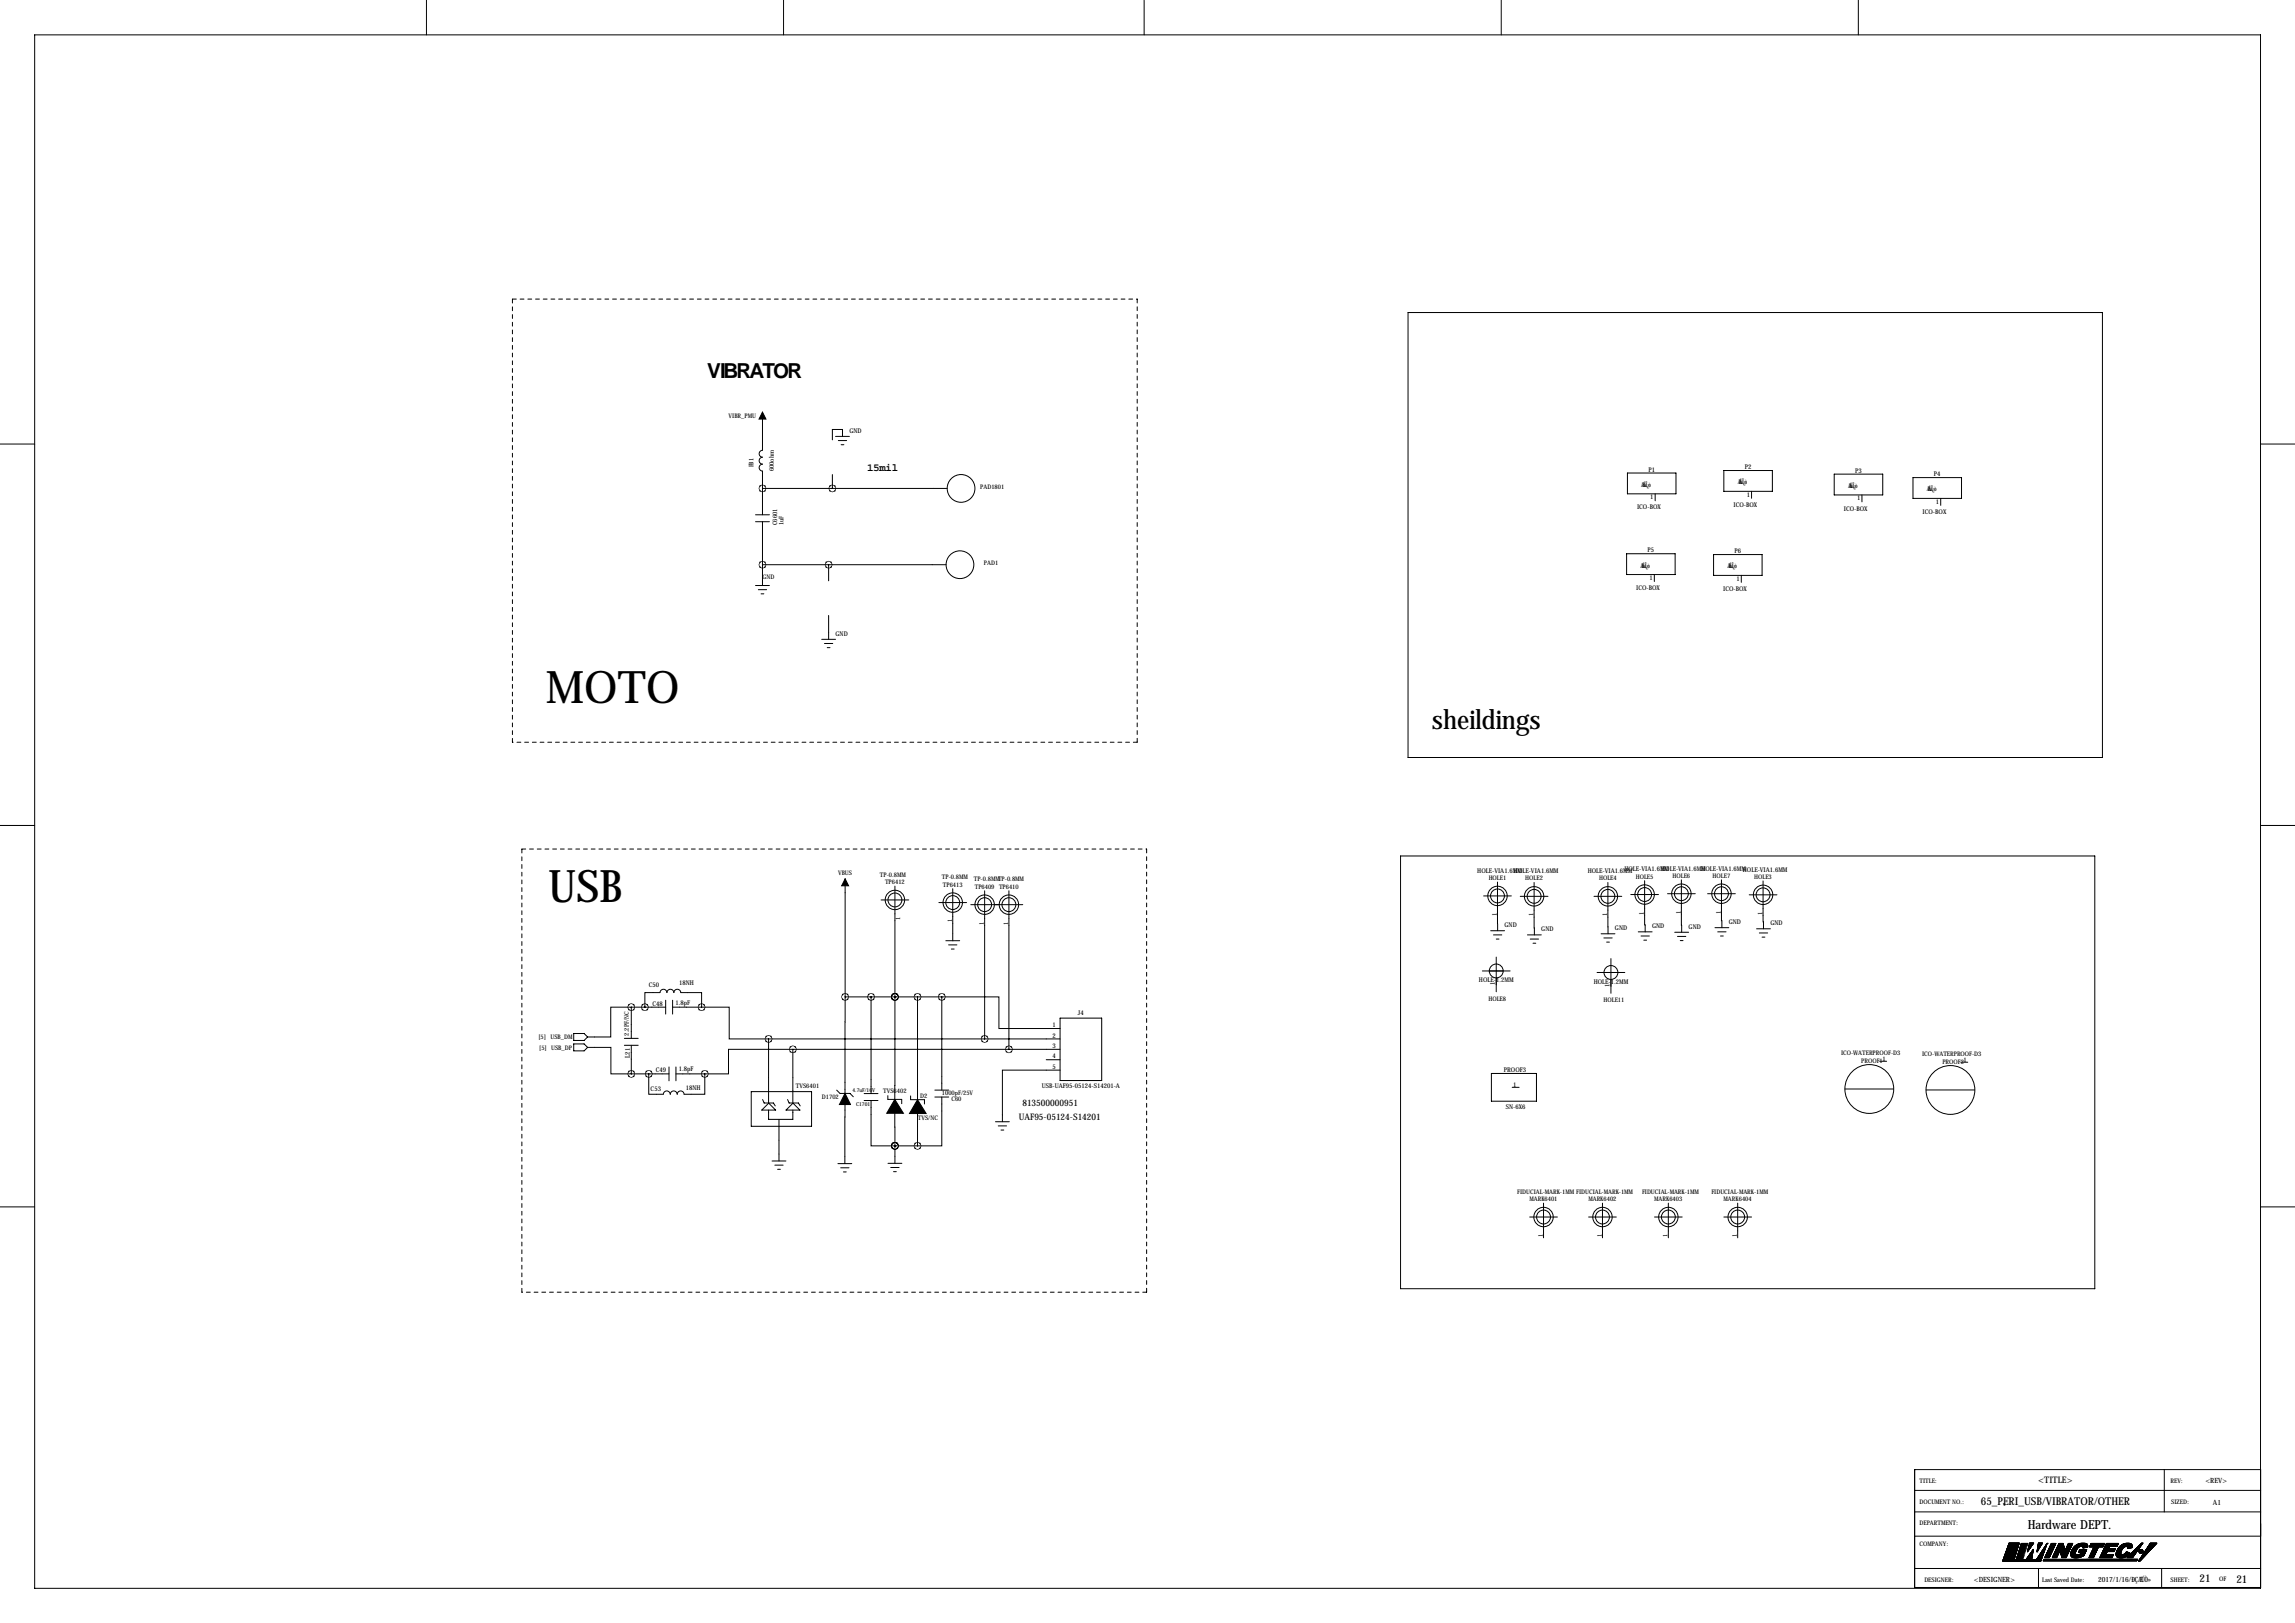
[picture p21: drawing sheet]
<svg xmlns="http://www.w3.org/2000/svg" width="841mm" height="594mm" viewBox="0 0 841 594" stroke-linecap="round" stroke-linejoin="round" font-family="sans-serif">
<defs><g id="words">
<g font-size="16.5">
<text x="199.9" y="257.6">MOTO</text>
<text x="200.8" y="330.5">USB</text>
</g>
<text font-size="9.9" x="524.7" y="267">sheildings</text>
<text font-size="7.6" x="259" y="138.5">VIBRATOR</text>
<text font-size="4.6" x="742.7" y="560.1">Hardware DEPT.</text>
<g font-size="4">
<text x="317.6" y="172.6">15mil</text>
<text x="725.6" y="551.3">65_PERI_USB/VIBRATOR/OTHER</text>
<text x="805.7" y="579.5">21</text>
<text x="819.2" y="579.8">21</text>
</g>
<g font-size="3.3">
<text x="374.5" y="405.2">813500000951</text>
<text x="373.2" y="410.3">UAF95-05124-S14201</text>
<text x="746.6" y="543.2">&lt;TITLE&gt;</text>
</g>
<g font-size="2.6">
<text x="807.8" y="543">&lt;REV&gt;</text>
<text x="810.6" y="551.1">A1</text>
<text x="723" y="579.3">&lt;DESIGNER&gt;</text>
<text x="768.5" y="579.4">2017/1/16/ÐÇÆ</text>
<text x="784.4" y="579.4">ÚÒ»</text>
</g>
<g font-size="2.4">
<text x="311.1" y="158.6">GND</text>
<text x="603.8" y="172.7">P1</text>
<text x="639.1" y="171.8">P2</text>
<text x="679.5" y="173.1">P3</text>
<text x="708.4" y="174.4">P4</text>
<text x="604.5" y="182.8">1</text>
<text x="635" y="185.7">ICO-BOX</text>
<text x="639.8" y="181.9">1</text>
<text x="680.3" y="183.2">1</text>
<text x="709.1" y="184.5">1</text>
<text x="599.7" y="186.6">ICO-BOX</text>
<text x="675.4" y="187">ICO-BOX</text>
<text x="704.3" y="188.3">ICO-BOX</text>
<text x="603.5" y="202.3">P5</text>
<text x="635.4" y="202.6">P6</text>
<text x="604.2" y="212.3">1</text>
<text x="636.1" y="212.7">1</text>
<text x="599.4" y="216.2">ICO-BOX</text>
<text x="631.2" y="216.5">ICO-BOX</text>
<text x="306.1" y="232.9">GND</text>
<text x="541.1" y="319.6">HOLE-VIA1.6MM</text>
<text x="554.6" y="319.8">HOLE-VIA1.6MM</text>
<text x="581.6" y="319.8">HOLE-VIA1.6MM</text>
<text x="595" y="319.1">HOLE-VIA1.6MM</text>
<text x="608.5" y="318.8">HOLE-VIA1.6MM</text>
<text x="623.2" y="318.8">HOLE-VIA1.6MM</text>
<text x="638.4" y="319.2">HOLE-VIA1.6MM</text>
<text x="548.3" y="335.5" transform="rotate(-90 548.3 335.5)">1</text>
<text x="561.7" y="335.6" transform="rotate(-90 561.7 335.6)">1</text>
<text x="588.7" y="335.6" transform="rotate(-90 588.7 335.6)">1</text>
<text x="602.2" y="334.9" transform="rotate(-90 602.2 334.9)">1</text>
<text x="615.6" y="334.6" transform="rotate(-90 615.6 334.6)">1</text>
<text x="630.3" y="334.6" transform="rotate(-90 630.3 334.6)">1</text>
<text x="645.6" y="335" transform="rotate(-90 645.6 335)">1</text>
<text x="551.1" y="339.6">GND</text>
<text x="564.6" y="341.1">GND</text>
<text x="591.6" y="340.7">GND</text>
<text x="605.2" y="340">GND</text>
<text x="618.5" y="340.2">GND</text>
<text x="633.3" y="338.5">GND</text>
<text x="648.5" y="338.9">GND</text>
<text x="541.8" y="359.8">HOLE-1.2MM</text>
<text x="237.7" y="361.5">C50</text>
<text x="248.7" y="360.9">18NH</text>
<text x="547.6" y="360.9" transform="rotate(-90 547.6 360.9)">1</text>
<text x="583.8" y="360.4">HOLE-1.2MM</text>
<text x="589.6" y="361.5" transform="rotate(-90 589.6 361.5)">1</text>
<text x="239" y="368.4">C48</text>
<text x="247.4" y="368">1.8pF</text>
<text x="394.8" y="371.9">J4</text>
<text x="385.6" y="376.2">1</text>
<text x="385.6" y="380">2</text>
<text x="385.6" y="383.8">3</text>
<text x="230.7" y="387.4" transform="rotate(-90 230.7 387.4)">L21</text>
<text x="385.6" y="387.6">4</text>
<text x="240.2" y="392.8">C49</text>
<text x="248.6" y="392.4">1.8pF</text>
<text x="385.6" y="391.4">5</text>
<text x="550.9" y="392.7">PROOF3</text>
<text x="238.3" y="399.6">C53</text>
<text x="251.2" y="399">18NH</text>
<text x="381.6" y="398.4">USB-UAF95-05124-S14201-A</text>
<text x="554.2" y="398">1</text>
<text x="551.6" y="406.3">SN-6X6</text>
</g>
<g font-size="2.3">
<text x="266.9" y="152.9">VIBR_PMU</text>
<text x="276" y="171.2" transform="rotate(-90 276 171.2)">FB1</text>
<text x="283.5" y="172.6" transform="rotate(-90 283.5 172.6)">600ohm</text>
<text x="359.1" y="179.1">PAD1801</text>
<text x="601.2" y="178.3">ÆÁ±Î¿ò</text>
<text x="636.5" y="177.4">ÆÁ±Î¿ò</text>
<text x="677" y="178.7">ÆÁ±Î¿ò</text>
<text x="705.8" y="180">ÆÁ±Î¿ò</text>
<text x="284.6" y="192.3" transform="rotate(-90 284.6 192.3)">C6601</text>
<text x="287" y="192.3" transform="rotate(-90 287 192.3)">1uF</text>
<text x="360.4" y="207.1">PAD1</text>
<text x="600.9" y="207.9">ÆÁ±Î¿ò</text>
<text x="632.8" y="208.2">ÆÁ±Î¿ò</text>
<text x="279.3" y="211.9">GND</text>
<text x="307" y="320.6">VBUS</text>
<text x="322.3" y="321.1">TP-0.8MM</text>
<text x="324.2" y="323.8">TP6412</text>
<text x="345" y="322">TP-0.8MM</text>
<text x="356.7" y="322.8">TP-0.8MM</text>
<text x="365.6" y="322.8">TP-0.8MM</text>
<text x="545.3" y="322.3">HOLE1</text>
<text x="558.7" y="322.4">HOLE2</text>
<text x="585.7" y="322.4">HOLE4</text>
<text x="599.2" y="321.8">HOLE5</text>
<text x="612.7" y="321.5">HOLE6</text>
<text x="627.4" y="321.5">HOLE7</text>
<text x="642.6" y="321.9">HOLE3</text>
<text x="345.4" y="324.7">TP6413</text>
<text x="357.1" y="325.5">TP6409</text>
<text x="365.9" y="325.5">TP6410</text>
<text x="329.7" y="336.9" transform="rotate(-90 329.7 336.9)">1</text>
<text x="348.7" y="337.9" transform="rotate(-90 348.7 337.9)">1</text>
<text x="360.4" y="338.6" transform="rotate(-90 360.4 338.6)">1</text>
<text x="369.3" y="338.6" transform="rotate(-90 369.3 338.6)">1</text>
<text x="545.2" y="366.8">HOLE8</text>
<text x="587.4" y="367">HOLE11</text>
<text x="197.2" y="380.5">[5]</text>
<text x="201.6" y="380.7">USB_DM</text>
<text x="230.3" y="379.3" transform="rotate(-90 230.3 379.3)">2.2PF/NC</text>
<text x="197.5" y="384.5">[5] USB_DP</text>
<text x="674.4" y="386.4">ICO-WATERPROOF-D3</text>
<text x="681.8" y="389.3">PROOF1</text>
<text x="689.6" y="388.4">1</text>
<text x="704.1" y="386.8">ICO-WATERPROOF-D3</text>
<text x="711.5" y="389.6">PROOF2</text>
<text x="719.3" y="388.8">1</text>
<text x="291.5" y="398.4">TVS6401</text>
<text x="323.5" y="400.5">TVS6402</text>
<text x="345" y="401.2">1000pF/25V</text>
<text x="301.1" y="402.6">D1702</text>
<text x="337.1" y="402">D2</text>
<text x="348.5" y="403.3">C60</text>
<text x="336.2" y="410.1">TVS/NC</text>
<text x="555.8" y="437.2">FIDUCIAL-MARK-1MMFIDUCIAL-MARK-1MM</text>
<text x="601.5" y="437.2">FIDUCIAL-MARK-1MM</text>
<text x="626.9" y="437.2">FIDUCIAL-MARK-1MM</text>
<text x="560.3" y="439.9">MARK6401</text>
<text x="581.9" y="439.9">MARK6402</text>
<text x="606" y="439.9">MARK6403</text>
<text x="631.4" y="439.9">MARK6404</text>
<text x="565.1" y="453" transform="rotate(-90 565.1 453)">1</text>
<text x="586.7" y="453" transform="rotate(-90 586.7 453)">1</text>
<text x="610.9" y="453" transform="rotate(-90 610.9 453)">1</text>
<text x="636.3" y="453" transform="rotate(-90 636.3 453)">1</text>
<text x="703.1" y="543.3">TITLE:</text>
<text x="795.1" y="543.1">REV:</text>
<text x="703.1" y="550.9">DOCUMENT NO.:</text>
<text x="795.3" y="550.9">SIZED:</text>
<text x="703.1" y="558.6">DEPARTMENT:</text>
<text x="703.1" y="566.2">COMPANY:</text>
<text x="704.9" y="579.4">DESIGNER:</text>
<text x="748.1" y="579.4">Last Saved Date:</text>
<text x="795.1" y="579.4">SHEET:</text>
<text x="812.9" y="579.1">OF</text>
</g>
<g font-size="2">
<text x="312.3" y="399.8">4.7uF/16V</text>
<text x="313.6" y="405.2">C1701</text>
</g>
</g></defs>
<circle cx="734.1" cy="551.3" r=".15" fill="#000"/>
<g fill="none" stroke="#000" stroke-width=".37">
<path d="M12.7 12.8h815.3v568.9h-815.3zM156.2 .1v12.7M287 .1v12.7M419.1 .1v12.7M549.9 .1v12.7M680.7 .1v12.7M515.8 114.5h254.3v162.9h-254.3zM279.3 150.9v14a1.27 1.27 0 0 0-1.2 1.3 1.27 1.27 0 0 0 1.2 1.3 1.27 1.27 0 0 0-1.2 1.2 1.27 1.27 0 0 0 1.2 1.3 1.27 1.27 0 0 0-1.2 1.3 1.27 1.27 0 0 0 1.2 1.2v16M306.1 159.8h5M308.6 159.8v-2.5h-3.7v3.8M0 162.6h12.7M279.3 178.9h67.7"/>
<path d="M304.9 173.8v5.1M307.1 161.4h3M308.1 162.9h1M596.1 173.2h17.8v7.7h-17.8zM631.4 172.3h17.8v7.7h-17.8zM641.6 180v2.5M671.9 173.7h17.8v7.6h-17.8zM700.7 174.9h17.8v7.6h-17.8zM828 162.6h12.7M276.8 191.1h5M276.8 188.5h5M279.3 191.1v23.3"/>
<path d="M606.3 180.9v2.5M682 181.3v2.5M710.9 182.5v2.6M276.8 214.4h5M277.8 216h3M278.8 217.5h1M279.3 206.8h67.3M303.5 206.8v5.9M595.8 202.8h17.8v7.6h-17.8zM606 210.4v2.6M627.7 203.1h17.8v7.6h-17.8zM637.8 210.7v2.6"/>
<path d="M301 234.2h5.1M302 235.7h3.1M303 237.2h1M303.5 225.4v8.8M0 302.3h12.7M513 313.5h254.3v158.5h-254.3zM828 302.3h12.7M309.6 321.9v43.2M322.7 329.6h10.2M327.8 324.5v40.6M343.9 330.6h10.2M349 325.5v19"/>
<path d="M355.6 331.3h19M360.7 326.3v54.2M369.6 326.3v58M543.5 328.1h10.1M548.5 323.1l.1 17.8M556.9 328.3h10.1M561.9 323.2l.2 19.2M583.9 328.3h10.2M589 323.2v18.8M597.4 327.6h10.1M602.4 322.5l.2 18.8M610.8 327.3h10.2"/>
<path d="M615.9 322.2l.1 19.2M625.5 327.3h10.2M628.2 339.8h5.1M630.6 322.2l.1 17.6M640.7 327.7h10.2M645.8 322.7l.2 17.5M346.5 344.5h5M347.5 346.1h3M348.5 347.6h1M543 355.6h10.2M546 340.9h5.1M547.1 342.4h3"/>
<path d="M548.1 350.5v12.7M548.1 343.9h1M559.5 342.4h5.1M560.5 343.9h3.1M561.5 345.5h1.1M585 356.2h10.2M586.5 342h5.1M587.5 343.5h3M588.5 345.1h1M590.1 351.1v12.7M600.1 341.3h5.1M601.1 342.8h3.1"/>
<path d="M602.1 344.3h1M613.5 341.4h5M614.5 343h3M615.5 344.5h1M629.2 341.3h3.1M630.2 342.8h1M643.4 340.2h5.1M644.4 341.7h3.1M645.5 343.2h1M210.2 378.5h3.8l1.2 1.3-1.2 1.3h-3.8zM231.2 368.9h-7.5v10.9h-8.5M231.2 368.9h12.6"/>
<path d="M231.2 368.9v11.4M236.2 368.9v-5.4h5.6a1.27 1.27 0 0 1 1.2-1.2 1.27 1.27 0 0 1 1.3 1.2 1.27 1.27 0 0 1 1.3-1.2 1.27 1.27 0 0 1 1.2 1.2 1.27 1.27 0 0 1 1.3-1.2 1.27 1.27 0 0 1 1.3 1.2h7.6v5.4M243.8 366.3v5.1M246.4 368.9h10.6M246.4 366.3v5.1M257 368.9h10.1v11.6h14.4M309.6 365.1l-.1 35.4M309.6 365.1h35.4M319.1 365.1v35.4M327.8 365.1h.1M327.8 365.1v37.6M336.1 365.1v37.7"/>
<path d="M345 365.1h20.9v11.6h22.4M345 365.1v34.2M388.3 372.9h15.3v22.9h-15.3zM210.2 382.3h3.8l1.2 1.3-1.2 1.3h-3.8zM215.2 383.6h8.6v9.7h7.4M228.7 382.8h5.1M228.7 380.3h5.1M231.2 393.3h13.9M231.2 382.8v10.5M237.6 393.3v7.5h5.4a1.27 1.27 0 0 1 1.3-1.2 1.27 1.27 0 0 1 1.2 1.2 1.27 1.27 0 0 1 1.3-1.2 1.27 1.27 0 0 1 1.3 1.2 1.27 1.27 0 0 1 1.2-1.2 1.27 1.27 0 0 1 1.3 1.2h7.6v-7.5M245.1 390.8v5.1M247.6 393.3h10.6"/>
<path d="M247.6 390.8v5.1M275.2 399.8h22.1v12.7h-22.1zM281.5 380.5v23.6M281.5 380.5h106.8M290.4 384.3v19.6M290.4 384.3h-23.5v9h-8.7M290.4 384.3h97.9M306.5 399.3l1.2 1.2h3.7l1.2 1.2M342.4 399.3h5.1M383.2 388.1h5.1M388.3 391.9h-21.1v18.9M546.3 393.2h16.5v10.1h-16.5z"/>
<path d="M553.9 398.2h2.6M675.8 398.9h17.8M688.5 388.7h2.6M705.6 399.2h17.7M718.3 389h2.5M279 406.6l2.6-2.6 2.5 2.6zM279.3 402.7l.6 1.3h3.4l.7 1M281.5 406.6v3.4h8.9v-3.4M285.3 410v15.2M287.9 406.6l2.6-2.6 2.5 2.6zM288.5 402.7l.6 1.3h3.4l.6 1M309.5 404.5v21.7"/>
<path d="M316.5 400.5h5.1M316.5 403.1h5.1M319.1 403.1v16.6h8.7M325.2 401.3v1.4h5.1v1.5M327.8 407.7v12M327.8 419.7h.1M327.8 419.7v6.4M327.8 419.7h8.3M333.6 401.4v1.4h5v1.5M336.1 407.8v11.9M342.4 401.8h5.1M345 401.8v17.9h-8.9"/>
<path d="M364.6 410.8h5.1M365.7 412.4h3M366.7 413.9h1M282.8 425.2h5.1M283.8 426.7h3.1M284.8 428.3h1.1M306.9 426.2h5.1M307.9 427.7h3.1M309 429.2h1M325.3 426.1h5.1M326.3 427.6h3M327.3 429.1h1"/>
<path d="M0 442h12.7M560.3 445.7h10.2M565.4 440.7v12.7M581.9 445.7h10.2M587 440.7v12.7M606 445.7h10.2M611.1 440.7v12.7M631.4 445.7h10.2M636.5 440.7v12.7M828 442h12.7M701.3 538.2h126.8v43.2h-126.8zM792.8 538.2v15.5"/>
<path d="M701.3 553.7h126.8M701.3 545.9h126.8M733.8 550.8h.1M701.3 574.5h126.8M701.3 562.6h126.8M733.6 571.8h14M733.6 571.7h14M733.6 571.6h14M733.7 571.5h13.9M733.7 571.4h14M733.8 571.2h14M733.8 571.1h4"/>
<path d="M733.9 570.9h4M733.9 570.8h4M734 570.7h3.9M734 570.7h4M734 570.5h4M734.1 570.4h3.9M734.1 570.2h4M734.2 570.1h3.9M734.3 569.8h3.9M734.3 569.7h3.9M734.3 569.6h4M734.4 569.4h3.9"/>
<path d="M734.5 569.3h3.9M734.5 569.2h3.9M734.6 568.9h3.9M734.7 568.8h3.8M734.7 568.6h3.9M734.7 568.5h3.9M734.8 568.4h3.9M734.8 568.3h3.9M734.8 568.2h3.9M734.9 568.1h3.8M734.9 568h3.9M735 567.9h3.8"/>
<path d="M735 567.8h3.8M735.1 567.6h3.8M735.1 567.5h3.8M735.1 567.4h3.8M735.2 567.3h3.8M735.2 567.1h3.8M735.3 566.9h3.8M735.4 566.7h3.8M735.5 566.5h3.7M735.5 566.3h3.8M735.6 566.1h3.8M735.6 566h3.8"/>
<path d="M735.7 565.8h3.7M735.7 565.7h3.8M735.8 565.6h3.7M735.8 565.5h3.7M735.9 565.3h3.7M735.9 565.2h3.7M735.9 565.1h3.7M737.9 571h-4M738.1 570.3l-4 .1M738.1 570.1l-4 .1M738.2 569.9l-4 .1M738.3 569.5h-3.9"/>
<path d="M738.4 569.1l-3.9 .1M738.5 569l-4 .1M738.5 568.8l-3.9 .1M738.6 571.1h.3M738.6 568.7h-3.9M738.6 570.8h2.5M738.7 570.6h.4M738.8 570.4h2.5M738.8 568l-3.9 .1M738.9 567.7h-3.9M739 569.8h.1M739 569.7h1.7"/>
<path d="M739 567.2l-3.8 .1M739.1 569.4h.3M739.1 567h-3.8M739.1 569.2h1.9M739.1 566.8l-3.8 .1M739.2 566.7l-3.9 .1M739.2 566.5l-3.8 .1M739.3 568.8h2.2M739.3 566.4h-3.8M739.3 568.7h2.5M739.3 566.2h-3.8M739.4 568.3h2.4"/>
<path d="M739.4 568.3h2.5M739.5 565.7l-3.8 .1M739.6 567.9h2.4M739.6 567.8h2.5M739.6 565.4h-3.8M739.7 570.1l-.9 .1M739.7 567.4h2.4M739.7 567.4h2.5M739.8 567.2h.5M739.9 568.9l-.7 .1M739.9 566.9h2.4M740 566.7h.4"/>
<path d="M740 571h-1.4M740.1 569.7l-1.1 .1M740.2 570.5l-1.5 .1M740.2 568.5h-.8M740.4 568l-.9 .1M740.5 569.3h-1.4M740.6 567.6h-.9M740.8 570l-1.9 .1M740.9 568.8l-1.7 .1M740.9 565.9l-.7 .1M741 570.9h-2.4M741.1 566.3h-1"/>
<path d="M741.2 570.4l-2.4 .1M741.2 565.5h-.8M741.3 568.4h-1.9M741.3 567.1l-1.5 .1M741.4 569.9l-2.5 .1M741.4 567.9l-1.9 .1M741.5 566.6l-1.5 .1M741.5 569.6h-2.5M741.6 567.5h-1.9M741.7 569.1l-2.5 .1M742 565.8l-1.8 .1M742.1 566.2h-2"/>
<path d="M742.2 571.1h2M742.3 571h1.9M742.3 565.4h-1.9M742.3 567h-2.4M742.4 570.8h1.9M742.5 570.7h1.8M742.5 566.5l-2.5 .1M742.6 570.6h1.7M742.6 568.4h.1M742.6 568.3h.1M742.6 566.1h-2.4M742.7 570.4h1.6"/>
<path d="M742.7 568.2h.1M742.7 565.7l-2.4 .1M742.8 567.9h.3M742.8 570.2h1.6M742.8 568.1l-.1 .1M742.9 567.4h.5M742.9 565.3h-2.5M742.9 570h1.5M742.9 568l-.2 .1M743 567.9l-.3 .1M743 567h.7M743 566.9h.7"/>
<path d="M743.1 569.9h1.3M743.1 567.8h-.3M743.1 566.5h.9M743.2 569.8h1.2M743.2 569.7h1.2M743.2 567.7h-.4M743.2 566.1h1.1M743.3 569.6h1.2M743.3 567.6h-.5M743.3 566h1M743.3 569.5h1.2M743.3 567.5h-.5"/>
<path d="M743.4 565.6h1.2M743.4 569.4h1.1M743.4 567.3l-.5 .1M743.5 569.3h1M743.5 565.1h1.5M743.5 567.2l-.6 .1M743.6 569.2h.9M743.6 567.1l-.7 .1M743.7 569h.9M743.8 566.8l-.8 .1M743.8 568.8h.8M743.8 566.7l-.7 .1"/>
<path d="M743.9 568.8h.7M743.9 568.7h.7M743.9 566.6l-.8 .1M744 568.6h.6M744 566.5l-.9 .1M744.1 568.5h.6M744.1 566.4h-.9M744.1 568.4h.6M744.2 568.3h.5M744.2 566.3h-1M744.2 566.2h-1M744.3 570.9h-2"/>
<path d="M744.4 568.1h.3M744.4 569.9l-1.4 .1M744.4 568h.3M744.4 565.9l-1.1 .1M744.5 565.8l-1.2 .1M744.5 567.9h.3M744.5 567.8h.3M744.5 565.7l-1.2 .1M744.6 569l-.9 .1M744.6 567.7h.2M744.7 568.1l-.4 .1M744.7 565.5h-1.3"/>
<path d="M744.8 567.5h.1M744.8 565.4h-1.4M744.8 567.6h-.1M744.9 565.3h-1.5M744.9 565.2h-1.4M746 571.1h1.8M746.1 571h1.7M746.2 568.4h.1M746.2 570.9h1.7M746.2 568.3h.1M746.2 568.1h.2M746.3 568.2l-.1 .1"/>
<path d="M746.3 567.9h.2M746.3 570.7h1.6M746.3 567.5h.5M746.3 567.4h.5M746.3 567.3h.6M746.4 570.5h1.6M746.4 568l-.2 .1M746.4 566.9h.7M746.4 566.7h.8M746.5 570.5h1.5M746.5 567.9l-.3 .1M746.5 566.5h.9"/>
<path d="M746.6 567.8h-.3M746.6 566h1M746.6 565.9h1.1M746.6 565.8h1.2M746.6 570.2h1.5M746.6 567.7h-.3M746.6 565.6h1.3M746.7 565.3h1.4M746.7 567.6h-.4M746.7 565.1h1.5M746.7 574.6v6.8M746.8 569.9h1.4"/>
<path d="M746.9 567.2l-.5 .1M747 569.7h1.3M747 567.1l-.6 .1M747 567h-.6M747.1 569.4h1.3M747.1 566.8l-.7 .1M747.2 569.3h1.2M747.3 569.2h1.2M747.3 566.6l-.9 .1M747.3 566.5l-.8 .1M747.4 566.4h-.9M747.5 568.9h1.1"/>
<path d="M747.5 566.3h-1M747.5 566.2h-1M747.6 568.8h1M747.6 568.7h1M747.6 566.1h-1.1M747.7 568.6h1M747.7 571.3l-14 .1M747.8 568.3h1M747.8 565.7l-1.2 .1M747.9 565.6l-1.3 .1M747.9 570.8h-1.7M747.9 568.2h.9"/>
<path d="M748 570.6l-1.7 .1M748 565.5h-1.4M748 568h.9M748 565.4h-1.3M748.1 570.3l-1.6 .1M748.1 567.9h.8M748.2 570l-1.5 .1M748.2 567.8h.8M748.2 565.2h-1.5M748.2 569.9l-1.4 .1M748.3 569.7l-1.4 .1M748.3 569.6h-1.3"/>
<path d="M748.3 567.6h.7M748.4 569.5h-1.3M748.4 567.5h.7M748.4 571.7h34.3M748.4 571.6h34.3M748.4 567.4h.7M748.5 567.3h.6M748.5 571.4h34.4M748.5 569l-1.1 .1M748.6 568.9l-1.2 .1M748.7 571.2h34.3M748.7 571.1h34.4"/>
<path d="M748.7 567h.5M748.7 568.5h-1M748.7 566.9h.6M748.8 568.4h-1M748.8 566.8h.5M748.8 568.2l-.9 .1M748.8 566.8h.6M748.9 567.9l-.8 .1M749 570.5h1.7M749 566.5h.5M749 567.7h-.8M749.1 570.2h1.7"/>
<path d="M749.1 566.4h.4M749.1 566.3h.4M749.2 567.2l-.7 .1M749.2 567.1l-.6 .1M749.4 569.7h1.6M749.4 566h.2M749.4 566.6l-.5 .1M749.5 565.8h.2M749.6 566.2h-.4M749.6 569.2h1.6M749.6 569.2h1.7M749.6 566.1h-.4"/>
<path d="M749.7 569.1h1.6M749.7 565.9l-.3 .1M749.7 565.6h.1M749.8 565.6l-.2 .1M749.8 568.8h1.7M749.8 565.5h-.1M749.9 565.3h.1M749.9 568.6h1.6M749.9 565.4h-.1M749.9 565.2h.1M749.9 568.5h1.7M750 568.4h1.6"/>
<path d="M750 568.3h1.7M750.1 568.2h1.6M750.2 567.9h1.7M750.4 567.5h1.7M750.4 567.4h1.7M750.7 566.9h1.6M750.7 570.4l-1.7 .1M750.7 566.7h1.7M750.8 570.3l-1.8 .1M750.8 570.1l-1.7 .1M750.9 570l-1.7 .1M750.9 566.5h1.7"/>
<path d="M750.9 566.4h1.7M750.9 569.9l-1.7 .1M750.9 566.3h1.7M751 569.8l-1.7 .1M751 566.2h1.7M751 566.1h1.7M751.1 569.6h-1.7M751.1 566h1.7M751.1 569.5h-1.6M751.2 569.4h-1.7M751.2 569.3h-1.6M751.2 565.7h1.7"/>
<path d="M751.3 565.6h1.7M751.4 568.9l-1.7 .1M751.4 568.8l-1.6 .1M751.4 565.3h1.7M751.5 568.7h-1.7M751.8 570.5h1.6M751.8 568.1l-1.7 .1M751.8 568l-1.7 .1M751.9 570.2h1.6M751.9 567.9l-1.7 .1M751.9 567.8h-1.6M752 567.7h-1.7"/>
<path d="M752 567.6h-1.6M752.1 569.7h1.6M752.1 567.3l-1.6 .1M752.2 567.2l-1.7 .1M752.2 567.1l-1.6 .1M752.3 567h-1.7M752.3 569.2h1.6M752.4 569.1h1.6M752.4 569h1.6M752.4 566.6l-1.6 .1M752.5 566.5l-1.7 .1M752.6 568.8h1.6"/>
<path d="M752.6 568.7h1.6M752.7 568.6h1.5M752.7 568.5h1.6M752.8 568.4h1.5M752.8 568.3h1.6M752.8 565.9l-1.7 .1M752.9 565.8l-1.8 .1M752.9 565.7l-1.7 .1M753 568h1.5M753 567.9h1.6M753 565.5h-1.7M753.1 565.4h-1.7"/>
<path d="M753.1 567.6h3.2M753.2 567.5h3.1M753.2 567.4h3M753.3 567.3h2.9M753.3 567.2h2.9M753.4 567.1h2.8M753.4 570.4l-1.6 .1M753.4 567h2.8M753.4 566.9h2.7M753.5 570.3l-1.7 .1M753.5 566.8h2.6M753.5 570.1l-1.6 .1"/>
<path d="M753.5 566.7l2.6 .1M753.6 570l-1.6 .1M753.6 566.6h2.5M753.6 569.9l-1.6 .1M753.6 566.5h2.5M753.7 569.8l-1.7 .1M753.7 566.5h2.3M753.7 566.4h2.3M753.7 569.7l-1.6 .1M753.7 566.3h2.3M753.8 569.6h-1.6M753.8 566.2h2.2"/>
<path d="M753.8 569.5h-1.6M753.8 566.1h2.2M753.9 569.4h-1.6M753.9 566h2M753.9 569.3h-1.6M753.9 565.9h2M754 565.8h1.9M754 565.7h1.9M754.1 568.9l-1.6 .1M754.1 565.6h1.7M754.1 565.5h1.7M754.1 568.8l-1.5 .1"/>
<path d="M754.1 565.4h1.7M754.2 565.3h1.6M754.4 568.2l-1.6 .1M754.5 568.1l-1.6 .1M754.5 568l-1.6 .1M754.7 567.9h1.6M754.7 568h3.3M754.8 568.4h3M754.8 568.3h3M754.8 568.7h2.9M754.8 568.6h2.9M754.8 568.5h3"/>
<path d="M754.9 568.8h2.7M754.9 569.1h2.6M754.9 569h2.6M754.9 568.9h2.6M755 569.4h2.3M755 569.2h2.4M755 569.6h2.2M755 569.5h2.3M755.1 569.8h2M755.1 569.7h2.1M755.1 570h1.9M755.2 570.3h1.7"/>
<path d="M755.2 570.2h1.7M755.2 570.1h1.8M755.2 570.5h1.6M756.3 567.7h-3.2M756.3 567.8h-3.2M756.5 567.9h1.5M756.7 567.4h1.5M756.7 567.3h1.6M756.8 567.2h1.5M756.9 570.4l-1.7 .1M756.9 566.9h1.6M757 566.8h1.5"/>
<path d="M757 566.6h1.6M757.1 569.9l-2 .1M757.1 566.5h1.5M757.1 566.5h1.6M757.2 569.7l-2.1 .1M757.3 566h1.6M757.4 569.3h-2.4M757.5 565.6h1.6M757.9 568.2l-3.1 .1M757.9 568.1l-3.2 .1M758 567.9l-1.6 .1M758.1 567.8h-1.6"/>
<path d="M758.1 567.7h-1.5M758.2 567.6h-1.6M758.2 567.5h-1.5M758.4 567.1l-1.6 .1M758.4 567h-1.5M758.5 569.3h2M758.5 569.2h1.9M758.5 569.1h1.8M758.5 569.6h4.9M758.5 569.4h5M758.5 569h1.8M758.5 568.9h1.7"/>
<path d="M758.5 568.8h1.7M758.5 566.8l-1.6 .1M758.6 569.7h4.8M758.6 568.7h1.7M758.6 568.6h1.7M758.6 568.5h1.7M758.6 568.4h1.7M758.7 568.3h1.6M758.7 568.2h1.7M758.7 570h4.1M758.7 566.4h-1.6M758.8 570.1h3.8"/>
<path d="M758.8 566.3h-1.6M758.9 567.9h1.6M758.9 566.2h-1.7M758.9 566.1h-1.6M759 570.2h3.3M759 565.9l-1.6 .1M759 570.3h3.2M759 565.8l-1.6 .1M759.1 567.5h1.6M759.1 565.7l-1.7 .1M759.1 567.4h1.7M759.1 565.6l-1.6 .1"/>
<path d="M759.2 570.4h2.7M759.2 565.5h-1.6M759.2 565.4h-1.6M759.3 565.3h-1.6M759.4 570.5h2.1M759.4 566.9h1.7M759.8 566.5h2M760 566.3h4.7M760.1 570.6h.6M760.1 566.2h4.6M760.2 566.1h4.5M760.3 566h4.4"/>
<path d="M760.4 566h4.3M760.4 568.1l-1.7 .1M760.5 568l-1.7 .1M760.5 565.9h4.2M760.6 567.8h-1.7M760.6 567.7h-1.6M760.7 567.6h-1.7M760.7 565.8h3.9M760.8 567.3l-1.6 .1M760.9 565.7h3.7M760.9 567.2l-1.7 .1M761 567.1l-1.7 .1"/>
<path d="M761.1 567h-1.7M761.1 565.6h3.4M761.2 565.5h3.3M761.2 566.8l-1.7 .1M761.3 568.6h2.6M761.4 568.5h2.5M761.4 566.7l-1.8 .1M761.4 565.4h2.9M761.4 568.4h2.6M761.5 568.3h2.5M761.5 569.3h2.1M761.5 566.6l-1.9 .1"/>
<path d="M761.6 568h2.6M761.6 567.9h2.6M761.7 567.9h2.5M761.7 566.5l-2 .1M761.7 565.3h2.4M761.8 569.2h1.8M761.8 567.5h2.6M762 569.2h1.6M762.2 569.1h1.5M762.3 568.9h1.4M762.3 566.4h-2.4M762.3 565.2h1.4"/>
<path d="M762.3 568.8h1.5M762.4 568.8h1.4M762.5 566.4h2.2M762.8 566.5h1.9M762.9 566.5h1.8M763 569.9l-4.3 .1M763 566.9h.2M763.2 569.8l-4.6 .1M763.4 569.7l-4.8 .1M763.5 569.5h-5M763.8 566.8l-.8 .1M763.9 568.7h-1.5"/>
<path d="M764.1 568.2l-2.6 .1M764.1 568.1l-2.6 .1M764.3 567.8h-2.6M764.3 567.7h-2.6M764.4 567.6h-2.6M764.5 566.7l-1.5 .1M764.7 566.6l-1.7 .1M765.2 570.5h1.7M765.3 570.4h1.6M765.3 570.2h1.7M765.4 566.5h4.9M765.4 566.5h5"/>
<path d="M765.5 566.4h4.9M765.5 566.3h5M765.6 569.7h1.6M765.6 566.2h4.9M765.6 566.1h4.9M765.7 566h4.9M765.8 569.2h1.6M765.8 569.1h1.7M765.8 565.6h5M765.9 565.6h4.9M765.9 565.4h5M766 568.8h1.6"/>
<path d="M766 568.7h1.7M766.1 568.6h1.6M766.1 568.5h1.7M766.2 568.3h1.7M766.3 568.1h1.7M766.4 568h1.6M766.4 567.9h1.7M766.5 567.7h1.7M766.6 567.4h1.7M766.9 566.9h1.6M766.9 570.4l-1.7 .1M767 570.1l-1.6 .1"/>
<path d="M767.1 570l-1.7 .1M767.1 569.9l-1.6 .1M767.2 569.8l-1.7 .1M767.2 569.7l-1.7 .1M767.3 569.6h-1.7M767.3 569.5h-1.6M767.4 569.4h-1.7M767.4 569.3h-1.6M767.5 569l-1.6 .1M767.6 568.9l-1.7 .1M767.6 568.8l-1.6 .1M767.8 568.4h-1.6"/>
<path d="M767.9 568.2l-1.7 .1M768 568.1l-1.7 .1M768.1 567.8h-1.6M768.2 567.6h-1.7M768.3 567.5h-1.7M768.3 567.3l-1.6 .1M768.4 567.2l-1.7 .1M768.5 567.1l-1.7 .1M768.5 567h-1.7M768.6 566.8l-1.7 .1M768.6 566.7l-1.7 .1M768.7 566.6l-1.7 .1"/>
<path d="M769.2 570.5h4.4M769.3 570.2h4.4M769.3 570.2h4.5M769.6 569.7h4.4M769.6 569.6h4.4M769.6 569.5h4.5M769.7 569.4h4.4M769.7 569.3h4.5M769.8 569.2h1.6M769.9 569h1.7M769.9 568.9h1.7M770 568.8h1.7"/>
<path d="M770.1 568.6h1.7M770.2 568.3h1.7M770.2 568.2h4.2M770.3 568.1h4.1M770.3 568h4.2M770.4 567.9h4.1M770.4 567.9h4.2M770.4 567.8h4.2M770.5 567.7h4.2M770.5 567.6h4.3M770.6 567.5h4.2M770.6 567.4h4.2"/>
<path d="M770.6 565.9l-4.9 .1M770.7 567.3h4.2M770.7 565.8l-5 .1M770.7 567.1h1.7M770.7 565.7l-4.9 .1M770.8 566.9h1.7M770.8 565.5h-4.9M770.9 566.8h1.7M770.9 566.7h1.7M770.9 565.3h-4.9M771 566.6h1.7M771 566.5h1.7"/>
<path d="M771.2 566h4.4M771.3 565.9h4.4M771.3 565.8h4.4M771.4 565.7h4.4M771.4 565.6h4.5M771.5 569.1l-1.7 .1M771.5 565.5h4.4M771.6 569l-1.8 .1M771.6 565.4h4.3M771.6 565.3h4.4M771.7 568.7h-1.7M771.8 568.5h-1.7"/>
<path d="M771.9 568.4h-1.8M772.5 567h-1.7M772.6 566.8l-1.8 .1M773.7 570.4l-4.5 .1M773.7 570.3l-4.4 .1M773.8 570l-4.4 .1M773.9 569.9l-4.5 .1M773.9 569.8l-4.4 .1M774 569.7l-4.5 .1M774.9 567.3l-4.3 .1M775.1 569.4h4.6M775.1 569.3h2.1"/>
<path d="M775.1 569.2h1.9M775.1 569.1l1.8 .1M775.1 569l1.8 .1M775.2 569.7h4.2M775.2 568.9h1.6M775.2 568.8h1.6M775.2 568.7h1.6M775.2 569.8h4M775.2 568.5h1.7M775.3 569.9h3.8M775.3 568.4h1.6M775.3 570h3.6"/>
<path d="M775.3 568.3h1.6M775.3 568.3h1.7M775.4 570.1h3.4M775.5 567.9h1.6M775.5 566.4h-4.4M775.5 570.2h3.1M775.5 566.3h-4.4M775.6 570.3h2.9M775.6 566.2h-4.5M775.6 567.6h1.7M775.6 566.1h-4.4M775.7 567.5h1.6"/>
<path d="M775.7 570.4h2.6M775.7 567.4h1.7M775.8 565.6l-4.4 .1M776 570.5h1.9M776 566.9h1.7M776.4 566.5h2.1M776.5 566.3h4.5M776.6 570.6h.6M776.6 566.2h4.4M776.8 566.1h4.2M776.9 568.6h-1.7M776.9 566h4.1"/>
<path d="M777 568.1l-1.6 .1M777.1 568l-1.7 .1M777.1 565.9h3.8M777.1 567.9l-1.6 .1M777.2 567.8h-1.7M777.2 567.7h-1.6M777.2 565.8h3.7M777.4 565.7h3.4M777.4 567.3l-1.6 .1M777.5 567.2l-1.7 .1M777.6 567.1l-1.7 .1M777.6 565.6h3.1"/>
<path d="M777.6 569.3h2.2M777.7 567h-1.7M777.7 565.5h3M777.8 566.8l-1.7 .1M778 565.4h2.6M778 569.2h1.8M778 566.7l-1.9 .1M778.2 566.6l-2 .1M778.3 565.3h2M778.4 566.5l-2.1 .1M778.6 568.8h1.6M778.6 568.7h1.5"/>
<path d="M778.7 568.6h1.1M778.8 565.2h1.2M778.8 568.5h.7M778.9 568.4h.3M779.1 570.5h2.1M779.1 566.5h1.9M779.2 566.5h1.8M779.3 570.4h2M779.3 569.7l-4.1 .1M779.4 570.2h2M779.4 566.6h1.6M779.4 566.9h1.2"/>
<path d="M779.4 566.7h1.6M779.5 569.6h-4.3M779.6 569.5h-4.4M779.8 567.1l-.4 .1M779.9 569.7h1.9M779.9 569.1l-1.8 .1M780 569l-1.7 .1M780.1 568.9l-1.7 .1M780.2 568.8l-1.7 .1M780.3 569.3h1.7M780.3 567h-.9M780.4 569.2h1.7"/>
<path d="M780.6 569h1.7M780.8 568.8h1.6M781 568.6h1.5M781 566.8l-1.6 .1M781 566.4h-4.6M781.3 570.4l-2.1 .1M781.3 568.3h1.4M781.4 568.3h1.4M781.5 570l-2 .1M781.6 569.9l-2 .1M781.7 569.8l-2 .1M781.7 568h1.3"/>
<path d="M781.7 569.7l-1.9 .1M781.8 567.9h1.2M781.8 569.6h-1.8M781.9 569.5h-1.8M782 569.4h-1.8M782 567.6h1.2M782.2 569.1l-1.8 .1M782.2 569l-1.7 .1M782.2 567.4h1.2M782.4 568.8l-1.7 .1M782.4 567.3h1.1M782.5 568.7h-1.6"/>
<path d="M782.6 567h1M782.6 568.5h-1.5M782.7 568.4h-1.5M782.7 566.9h1M782.8 571.5l-34.3 .1M782.9 568.1l-1.4 .1M782.9 571.3l-34.3 .1M782.9 568l-1.3 .1M783 571.2l-34.4 .1M783.1 567.8h-1.3M783.1 566.5h.9M783.2 567.7h-1.3"/>
<path d="M783.3 571.8h.6M783.3 567.5h-1.2M783.4 571.6h.6M783.4 567.3l-1.1 .1M783.5 568.4h1.5M783.5 568.3h1.5M783.5 568.2h1.5M783.5 568.1h1.5M783.5 568h1.5M783.6 568.5h1.3M783.6 567.9l1.4 .1M783.6 567.9h1.3"/>
<path d="M783.6 567.1l-1.1 .1M783.6 566h.8M783.6 568.6h1.3M783.6 567.8h1.3M783.7 568.7h1.1M783.7 567.7h1.1M783.7 571.2h.8M783.7 566.8l-1 .1M783.8 568.8h.9M783.8 567.6h.9M783.8 566.7l-1 .1M783.9 566.6l-1 .1"/>
<path d="M784 571.7h-.6M784 566.5l-1 .1M784 570.7h.9M784 567.5h.5M784 565.6h.7M784.1 566.4h-.9M784.1 571.5l-.6 .1M784.1 568.9h.3M784.1 566.3h-.8M784.2 571.4l-.7 .1M784.3 566.2h-.9M784.3 571.3l-.7 .1"/>
<path d="M784.3 566.1h-.8M784.4 570.2h.9M784.4 571.2l-.7 .1M784.4 570.1h1M784.4 565.9l-.8 .1M784.5 565.8l-.8 .1M784.6 571.1h-.8M784.6 565.7l-.8 .1M784.6 565.6l-.7 .1M784.7 571h-.9M784.7 569.8h1.1M784.7 569.7h1.1"/>
<path d="M784.7 565.5h-.6M784.8 570.9h-.9M784.8 565.4h-.6M784.9 570.8h-.9M784.9 565.3h-.6M785 570.6l-.9 .1M785 569.2h1.3M785.1 570.5l-1 .1M785.1 565.2h-.7M785.2 570.4l-1 .1M785.3 570.3l-1 .1M785.3 568.8h1.4"/>
<path d="M785.5 570l-1 .1M785.6 569.9l-1.1 .1M785.6 568.3h1.5M785.7 569.8l-1.1 .1M785.9 569.6h-1.1M785.9 567.9h1.7M786 569.5h-1.2M786.1 569.4h-1.2M786.2 569.3h-1.2M786.2 567.4h1.8M786.3 567.3h1.9M786.4 569.1l-1.3 .1"/>
<path d="M786.5 569l-1.4 .1M786.5 568.9l-1.3 .1M786.5 566.9h1.9M786.6 568.8l-1.3 .1M786.8 568.7h-1.4M786.8 566.5h2.1M786.9 568.6h-1.5M787 568.5h-1.5M787.1 568.4h-1.5M787.1 566h2.2M787.2 568.2l-1.5 .1M787.3 568.1l-1.6 .1"/>
<path d="M787.4 568l-1.6 .1M787.5 565.6h2.2M787.5 567.9l-1.6 .1M787.7 567.8h-1.7M787.7 565.2h2.3M787.8 567.7h-1.8M787.9 567.6h-1.8M788 567.5h-1.8M788.1 567.3l-1.8 .1M788.3 567.1l-1.9 .1M788.4 567h-1.9M788.5 566.8l-1.9 .1"/>
<path d="M788.6 566.7l-2 .1M788.7 566.6l-2 .1M788.8 566.5l-2 .1M788.9 566.4h-2M789 566.3h-2.1M789.1 566.2h-2.1M789.2 566.1h-2.2M789.4 565.9l-2.3 .1M789.5 565.8l-2.3 .1M789.6 565.7l-2.3 .1M789.7 565.6l-2.4 .1M789.8 565.5h-2.3"/>
<path d="M789.9 565.4h-2.3M790 565.3h-2.4M791.8 574.6v6.8"/>
<circle cx="352" cy="178.9" r="5.1"/>
<circle cx="351.6" cy="206.8" r="5.1"/>
<circle cx="327.8" cy="329.6" r="3.6"/>
<circle cx="327.8" cy="329.6" r="2.54"/>
<circle cx="349" cy="330.6" r="3.6"/>
<circle cx="349" cy="330.6" r="2.54"/>
<circle cx="360.7" cy="331.3" r="3.6"/>
<circle cx="360.7" cy="331.3" r="2.54"/>
<circle cx="369.6" cy="331.3" r="3.6"/>
<circle cx="369.6" cy="331.3" r="2.54"/>
<circle cx="548.5" cy="328.1" r="3.6"/>
<circle cx="548.5" cy="328.1" r="2.54"/>
<circle cx="561.9" cy="328.3" r="3.6"/>
<circle cx="561.9" cy="328.3" r="2.54"/>
<circle cx="589" cy="328.3" r="3.6"/>
<circle cx="589" cy="328.3" r="2.54"/>
<circle cx="602.4" cy="327.6" r="3.6"/>
<circle cx="602.4" cy="327.6" r="2.54"/>
<circle cx="615.9" cy="327.3" r="3.6"/>
<circle cx="615.9" cy="327.3" r="2.54"/>
<circle cx="630.6" cy="327.3" r="3.6"/>
<circle cx="630.6" cy="327.3" r="2.54"/>
<circle cx="645.8" cy="327.7" r="3.6"/>
<circle cx="645.8" cy="327.7" r="2.54"/>
<circle cx="548.1" cy="355.6" r="2.54"/>
<circle cx="590.1" cy="356.2" r="2.54"/>
<circle cx="684.7" cy="398.9" r="8.9"/>
<circle cx="714.5" cy="399.2" r="8.9"/>
<circle cx="565.4" cy="445.7" r="3.6"/>
<circle cx="565.4" cy="445.7" r="2.54"/>
<circle cx="587" cy="445.7" r="3.6"/>
<circle cx="587" cy="445.7" r="2.54"/>
<circle cx="611.1" cy="445.7" r="3.6"/>
<circle cx="611.1" cy="445.7" r="2.54"/>
<circle cx="636.5" cy="445.7" r="3.6"/>
<circle cx="636.5" cy="445.7" r="2.54"/>
</g>
<path d="M187.7 109.5h228.9M416.6 109.5v162.4M187.7 271.9v-162.4M416.6 271.9h-228.9M191.2 311h228.8M420 311v162.3M191.2 473.3v-162.3M420 473.3h-228.8" fill="none" stroke="#000" stroke-width=".37" stroke-dasharray="1.4 1.4"/>
<path d="M279.3 150.9l1.3 2.6h-2.6zM309.6 321.9l1.2 2.5h-2.5zM327.8 402.7l3.1 5h-6.1zM336.1 402.8l3.1 5h-6.1z" fill="#000" stroke="#000" stroke-width=".37"/>
<path d="M309.5 400.5l2.1 4h-4.1z" fill="#000" stroke="#000" stroke-width=".38"/>
<path d="M327.7 365.1a.1 .1 0 0 0 .2 0 .1 .1 0 0 0-.2 0zM327.7 365.1a.1 .1 0 0 0 .2 0 .1 .1 0 0 0-.2 0zM309.5 365.1a.1 .1 0 0 0 .2 0 .1 .1 0 0 0-.2 0zM319 365.1a.1 .1 0 0 0 .2 0 .1 .1 0 0 0-.2 0zM344.9 365.1a.1 .1 0 0 0 .2 0 .1 .1 0 0 0-.2 0zM327.7 419.7a.1 .1 0 0 0 .2 0 .1 .1 0 0 0-.2 0zM327.7 419.7a.1 .1 0 0 0 .2 0 .1 .1 0 0 0-.2 0zM336 365.1a.1 .1 0 0 0 .2 0 .1 .1 0 0 0-.2 0zM336 419.7a.1 .1 0 0 0 .2 0 .1 .1 0 0 0-.2 0zM279.2 178.9a.1 .1 0 0 0 .2 0 .1 .1 0 0 0-.2 0zM304.8 178.9a.1 .1 0 0 0 .2 0 .1 .1 0 0 0-.2 0zM279.2 206.8a.1 .1 0 0 0 .2 0 .1 .1 0 0 0-.2 0zM303.4 206.8a.1 .1 0 0 0 .2 0 .1 .1 0 0 0-.2 0zM231.2 368.9a.09 .09 0 0 0 .1 0 .09 .09 0 0 0-.1 0zM231.2 393.3a.09 .09 0 0 0 .1 0 .09 .09 0 0 0-.1 0zM237.6 393.3a.09 .09 0 0 0 .1 0 .09 .09 0 0 0-.1 0zM258.1 393.3a.1 .1 0 0 0 .2 0 .1 .1 0 0 0-.2 0zM236.1 368.9a.1 .1 0 0 0 .2 0 .1 .1 0 0 0-.2 0zM256.9 368.9a.1 .1 0 0 0 .2 0 .1 .1 0 0 0-.2 0zM360.6 380.5a.1 .1 0 0 0 .2 0 .1 .1 0 0 0-.2 0zM369.5 384.3a.1 .1 0 0 0 .2 0 .1 .1 0 0 0-.2 0zM281.4 380.5a.1 .1 0 0 0 .2 0 .1 .1 0 0 0-.2 0zM290.3 384.3a.1 .1 0 0 0 .2 0 .1 .1 0 0 0-.2 0z" fill="#000" stroke="#000" stroke-width="2.5"/>
<use href="#words"/>
</svg>
